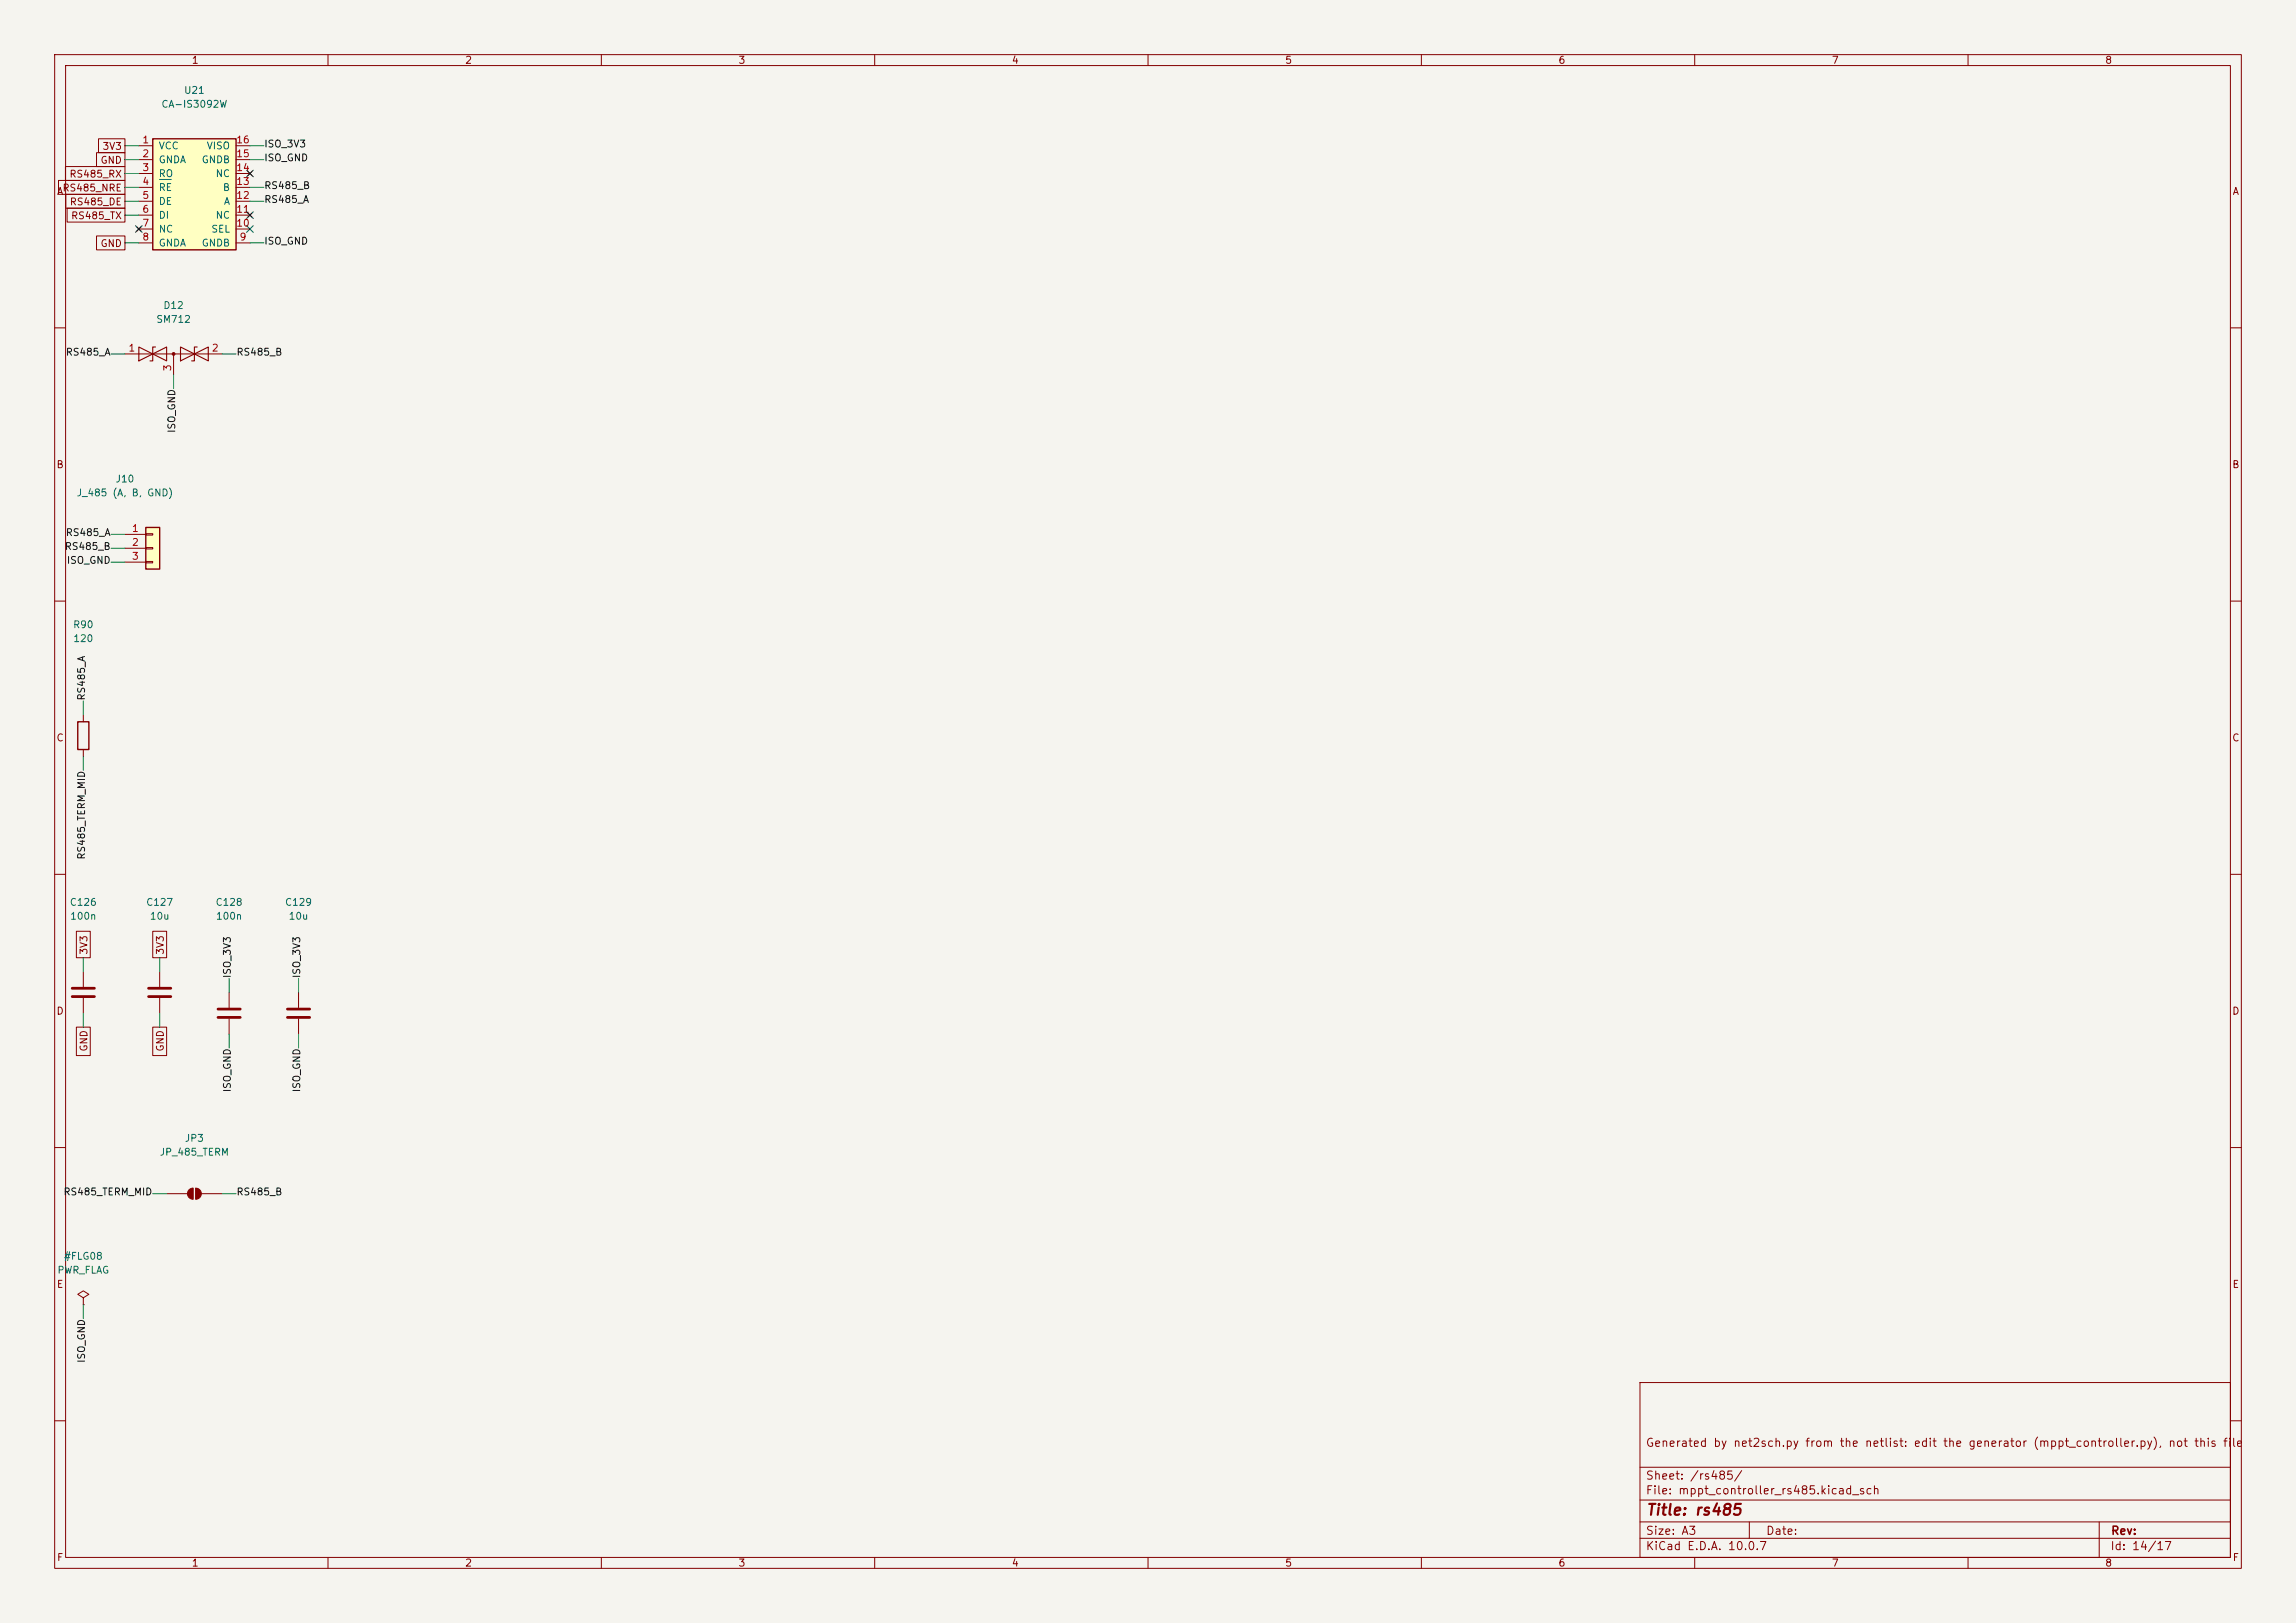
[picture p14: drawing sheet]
<svg xmlns="http://www.w3.org/2000/svg" width="420mm" height="297mm" viewBox="0 0 420 297" stroke-linecap="round" stroke-linejoin="round" font-family="sans-serif">
<defs><g id="words">
<text font-size="2" fill="#840000" x="301" y="277.8">Title: rs485</text>
<g font-size="1.5" fill="#840000">
<text x="300.9" y="265.1">Generated by net2sch.py from the netlist: edit the generator (mppt_controller.py), not this file</text>
<text x="300.9" y="273.8">File: mppt_controller_rs485.kicad_sch</text>
<text x="300.9" y="271.1">Sheet: /rs485/</text>
<text x="300.9" y="281.2">Size: A3</text>
<text x="322.9" y="281.2">Date:</text>
<text x="386" y="281.2">Rev:</text>
<text x="300.9" y="284">KiCad E.D.A. 10.0.7</text>
<text x="385.9" y="284">Id: 14/17</text>
</g>
<g font-size="1.3" fill="#840000">
<text x="35" y="12">1</text>
<text x="85" y="12">2</text>
<text x="135" y="12">3</text>
<text x="185" y="12">4</text>
<text x="235" y="12">5</text>
<text x="285" y="12">6</text>
<text x="335" y="12">7</text>
<text x="385" y="12">8</text>
<text x="18.6" y="27.7">3V3</text>
<text x="10.3" y="36">A</text>
<text x="11.3" y="35.3">RS485_NRE</text>
<text x="12.6" y="32.8">RS485_RX</text>
<text x="18.3" y="30.3">GND</text>
<text x="408.3" y="36">A</text>
<text x="12.7" y="37.9">RS485_DE</text>
<text x="12.9" y="40.4">RS485_TX</text>
<text x="18.3" y="45.5">GND</text>
<text x="10.2" y="86">B</text>
<text x="408.2" y="86">B</text>
<text x="10.2" y="136">C</text>
<text x="408.2" y="136">C</text>
<text x="16.3" y="174.8" transform="rotate(-90 16.3 174.8)">3V3</text>
<text x="30.3" y="174.8" transform="rotate(-90 30.3 174.8)">3V3</text>
<text x="10.2" y="186">D</text>
<text x="408.2" y="186">D</text>
<text x="16.3" y="192.5" transform="rotate(-90 16.3 192.5)">GND</text>
<text x="30.3" y="192.5" transform="rotate(-90 30.3 192.5)">GND</text>
<text x="10.3" y="236">E</text>
<text x="408.3" y="236">E</text>
<text x="10.3" y="286">F</text>
<text x="35" y="287">1</text>
<text x="85" y="287">2</text>
<text x="135" y="287">3</text>
<text x="185" y="287">4</text>
<text x="235" y="287">5</text>
<text x="285" y="287">6</text>
<text x="335" y="287">7</text>
<text x="385" y="287">8</text>
<text x="408.3" y="286">F</text>
</g>
<g font-size="1.3" fill="#006464">
<text x="33.6" y="17.5">U21</text>
<text x="29.4" y="20">CA-IS3092W</text>
<text x="28.9" y="27.6">VCC</text>
<text x="37.7" y="27.6">VISO</text>
<text x="28.9" y="30.2">GNDA</text>
<text x="28.9" y="32.7">RO</text>
<text x="28.9" y="35.3">RE</text>
<text x="36.8" y="30.2">GNDB</text>
<text x="39.3" y="32.7">NC</text>
<text x="40.7" y="35.3">B</text>
<text x="28.9" y="37.8">DE</text>
<text x="28.9" y="40.3">DI</text>
<text x="39.3" y="40.3">NC</text>
<text x="40.8" y="37.8">A</text>
<text x="28.9" y="42.9">NC</text>
<text x="28.9" y="45.4">GNDA</text>
<text x="36.8" y="45.4">GNDB</text>
<text x="38.6" y="42.9">SEL</text>
<text x="28.5" y="59.4">SM712</text>
<text x="29.8" y="56.8">D12</text>
<text x="21" y="88.6">J10</text>
<text x="13.9" y="91.1">J_485 (A, B, GND)</text>
<text x="13.3" y="115.3">R90</text>
<text x="13.3" y="117.8">120</text>
<text x="12.7" y="166.1">C126</text>
<text x="26.6" y="166.1">C127</text>
<text x="39.3" y="166.1">C128</text>
<text x="52" y="166.1">C129</text>
<text x="12.7" y="168.6">100n</text>
<text x="27.3" y="168.6">10u</text>
<text x="39.4" y="168.6">100n</text>
<text x="52.7" y="168.6">10u</text>
<text x="33.7" y="209.2">JP3</text>
<text x="29.1" y="211.8">JP_485_TERM</text>
<text x="10.4" y="233.4">PWR_FLAG</text>
<text x="11.6" y="230.8">#FLG08</text>
</g>
<g font-size="1.3" fill="#a90000">
<text x="25.9" y="26.5">1</text>
<text x="25.9" y="29.1">2</text>
<text x="43.1" y="29.1">15</text>
<text x="43.1" y="26.5">16</text>
<text x="25.9" y="31.6">3</text>
<text x="25.9" y="34.2">4</text>
<text x="43.1" y="34.2">13</text>
<text x="43.1" y="31.6">14</text>
<text x="25.9" y="36.7">5</text>
<text x="25.9" y="39.2">6</text>
<text x="25.9" y="41.8">7</text>
<text x="43.1" y="41.8">10</text>
<text x="43.1" y="39.2">11</text>
<text x="43.1" y="36.7">12</text>
<text x="25.9" y="44.3">8</text>
<text x="43.7" y="44.3">9</text>
<text x="23.4" y="64.6">1</text>
<text x="38.6" y="64.6">2</text>
<text x="31.6" y="68" transform="rotate(-90 31.6 68)">3</text>
<text x="24" y="97.7">1</text>
<text x="24" y="100.2">2</text>
<text x="24" y="102.7">3</text>
</g>
<g font-size="1.3" fill="#0f0f0f">
<text x="48.2" y="27.3">ISO_3V3</text>
<text x="48.2" y="29.8">ISO_GND</text>
<text x="48.2" y="34.9">RS485_B</text>
<text x="48.2" y="37.4">RS485_A</text>
<text x="48.2" y="45.1">ISO_GND</text>
<text x="11.9" y="65.4">RS485_A</text>
<text x="43.2" y="65.4">RS485_B</text>
<text x="32.4" y="79.3" transform="rotate(-90 32.4 79.3)">ISO_GND</text>
<text x="11.7" y="100.9">RS485_B</text>
<text x="11.9" y="98.4">RS485_A</text>
<text x="12.1" y="103.5">ISO_GND</text>
<text x="15.9" y="128.3" transform="rotate(-90 15.9 128.3)">RS485_A</text>
<text x="15.9" y="157.4" transform="rotate(-90 15.9 157.4)">RS485_TERM_MID</text>
<text x="42.5" y="179.1" transform="rotate(-90 42.5 179.1)">ISO_3V3</text>
<text x="55.2" y="179.1" transform="rotate(-90 55.2 179.1)">ISO_3V3</text>
<text x="42.5" y="200" transform="rotate(-90 42.5 200)">ISO_GND</text>
<text x="55.2" y="200" transform="rotate(-90 55.2 200)">ISO_GND</text>
<text x="11.5" y="219.1">RS485_TERM_MID</text>
<text x="43.2" y="219.1">RS485_B</text>
<text x="15.9" y="249.5" transform="rotate(-90 15.9 249.5)">ISO_GND</text>
</g>
</g></defs>
<path d="M0 0h420v297h-420z" fill="#f5f4ef" stroke="#f5f4ef" stroke-width=".18"/>
<g fill="none" stroke="#840000" stroke-width=".18">
<path d="M10 10h400v277h-400zM12 12h396v273h-396zM60 10v2M110 10v2M160 10v2M210 10v2M260 10v2M310 10v2M360 10v2M10 60h2M22.9 64.8h17.7M31.7 64.8v3.8"/>
<path d="M408 60h2M10 110h2M408 110h2M10 160h2M408 160h2M54.6 181.6v2.8M54.6 186.4v2.8M10 210h2M408 210h2M300 253h108v32h-108zM10 260h2M300 278.5h108"/>
<path d="M300 274.5h108M300 268.5h108M320 278.5v3M384 278.5v6.5M408 260h2M60 285v2M110 285v2M160 285v2M210 285v2M260 285v2M300 281.5h108M310 285v2"/>
<path d="M360 285v2"/>
</g>
<path d="M52.6 184.7h4M52.6 186.2h4" fill="none" stroke="#840000" stroke-width=".51"/>
<path d="M25.4 63.5v2.5l5.1-2.5v2.5zM28.4 63.5h-.5v2.5h-.5M33 63.5l5.1 2.5v-2.5l-5.1 2.5zM36.1 63.5h-.5v2.5h-.5" fill="none" stroke="#840000" stroke-width=".2"/>
<circle cx="31.7" cy="64.8" r=".25" fill="#840000" stroke="#840000" stroke-width=".18"/>
<path d="M26.7 96.5h2.5v7.6h-2.5z" fill="#ffffc2"/>
<path d="M26.7 96.5h2.5v7.6h-2.5zM14.2 132.1h2.1v5.1h-2.1z" fill="none" stroke="#840000" stroke-width=".25"/>
<g fill="none" stroke="#840000" stroke-width=".18">
<path d="M22.9 97.8h3.8M26.7 97.7h1.2v.2h-1.2zM22.9 100.3h3.8M22.9 102.9h3.8M26.7 100.2h1.2v.3h-1.2zM26.7 102.7h1.2v.3h-1.2zM15.2 130.8v1.3M15.2 137.2v1.2M15.2 177.8v2.8M29.2 177.8v2.8M15.2 182.6v2.8M29.2 182.6v2.8"/>
<path d="M30.5 218.4h3.8M35.3 217.4v2.1M35.8 217.4v2.1M36.8 218.4h3.8M15.2 237.5l1.1-.6-1.1-.7-1 .7 1 .6v1.3M15.2 238.8h.1"/>
</g>
<g fill="#840000" stroke="#840000" stroke-width=".18">
<path d="M34.6 217.7l.7-.3v2.1a1.02 1.02 0 0 1-.9-.7 1.02 1.02 0 0 1 .2-1.1z"/>
<path d="M35.8 217.4a1.02 1.02 0 0 1 1 1 1.02 1.02 0 0 1-1 1.1z"/>
</g>
<path d="M13.2 180.8h4.1M13.2 182.4h4.1M27.2 180.8h4M27.2 182.4h4" fill="none" stroke="#840000" stroke-width=".51"/>
<path d="M27.9 25.4h15.3v20.3h-15.3z" fill="#ffffc2"/>
<path d="M27.9 25.4h15.3v20.3h-15.3z" fill="none" stroke="#840000" stroke-width=".25"/>
<g fill="none" stroke="#840000" stroke-width=".18">
<path d="M10.7 33h12.2v2.6h-12.2zM12 30.5h10.9v2.5h-10.9zM12 35.6h10.9v2.5h-10.9zM12.3 38.1h10.6v2.5h-10.6zM17.7 27.9h5.2v2.6h-5.2zM18 25.4h4.9v2.5h-4.9zM25.4 26.7h2.5M25.4 29.2h2.5M25.4 31.8h2.5M25.4 34.3h2.5M25.4 36.8h2.5M25.4 39.4h2.5"/>
<path d="M43.2 26.7h2.5M43.2 29.2h2.5M43.2 31.8h2.5M43.2 34.3h2.5M43.2 36.8h2.5M43.2 39.4h2.5M45.3 39l.8 .8M45.3 31.4l.8 .7M46.1 39l-.8 .8M46.1 31.4l-.8 .7M17.7 43.2h5.2v2.5h-5.2zM25 41.5l.8 .8"/>
<path d="M25.4 41.9h2.5M25.4 44.5h2.5M25.8 41.5l-.8 .8M43.2 41.9h2.5M43.2 44.5h2.5M14 170.4h2.5v4.9h-2.5zM27.9 170.4h2.6v4.9h-2.6zM14 188h2.5v5.2h-2.5zM27.9 188h2.6v5.2h-2.6zM41.9 181.6v2.8M41.9 186.4v2.8"/>
</g>
<path d="M29.2 32.8h2.1" fill="none" stroke="#006464" stroke-width=".18"/>
<path d="M39.9 184.7h4M39.9 186.2h4" fill="none" stroke="#840000" stroke-width=".51"/>
<g fill="none" stroke="#009600" stroke-width=".18">
<path d="M22.9 26.7h2.5M22.9 36.8h2.5M22.9 34.3h2.5M22.9 39.4h2.5M22.9 31.8h2.5M22.9 29.2h2.5M45.7 26.7h2.6M45.7 36.8h2.6M45.7 34.3h2.6M45.7 29.2h2.6M22.9 44.5h2.5M45.7 44.5h2.6"/>
<path d="M20.3 64.8h2.6M31.7 68.6v2.5M40.6 64.8h2.6M20.3 97.8h2.6M20.3 102.9h2.6M20.3 100.3h2.6M15.2 128.3v2.5M15.2 138.4v2.6M15.2 175.3v2.5M29.2 175.3v2.5M41.9 179.1v2.5M54.6 179.1v2.5"/>
<path d="M15.2 185.4v2.6M29.2 185.4v2.6M41.9 189.2v2.6M54.6 189.2v2.6M27.9 218.4h2.6M40.6 218.4h2.6M15.2 238.8v2.5"/>
</g>
<path d="M45.1 31.1l1.2 1.3M45.1 38.8l1.2 1.2M46.3 31.1l-1.2 1.3M46.3 38.8l-1.2 1.2M24.8 41.3l1.2 1.2M26 41.3l-1.2 1.2M45.1 41.3l1.2 1.2M46.3 41.3l-1.2 1.2" fill="none" stroke="#000084" stroke-width=".18"/>
<use href="#words"/>
</svg>
